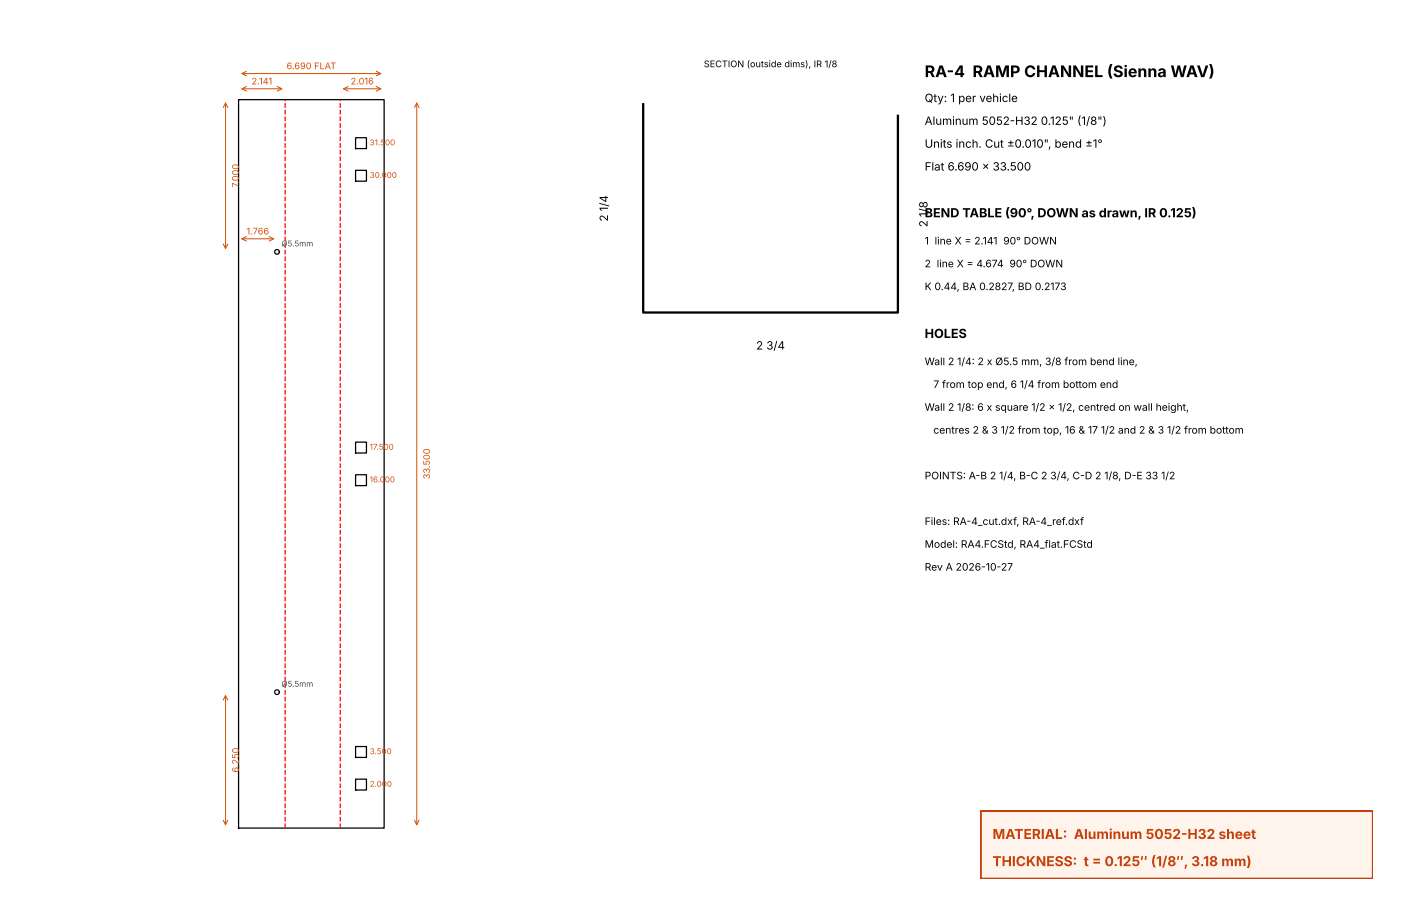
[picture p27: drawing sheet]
<svg xmlns="http://www.w3.org/2000/svg" width="432mm" height="279mm" viewBox="0 0 432 279" stroke-linecap="round" stroke-linejoin="round" font-family="sans-serif">
<defs><g id="words">
<text font-size="4.9" x="285" y="23.8">RA-4 RAMP CHANNEL (Sienna WAV)</text>
<g font-size="4.2" fill="#c2410c">
<text x="305.9" y="258.7">MATERIAL: Aluminum 5052-H32 sheet</text>
<text x="305.9" y="267.1">THICKNESS: t = 0.125″ (1/8″, 3.18 mm)</text>
</g>
<g font-size="3.9">
<text x="285" y="67">BEND TABLE (90°, DOWN as drawn, IR 0.125)</text>
<text x="285" y="104.2">HOLES</text>
</g>
<g font-size="3.5">
<text x="285" y="31.5">Qty: 1 per vehicle</text>
<text x="285" y="38.5">Aluminum 5052-H32 0.125&quot; (1/8&quot;)</text>
<text x="285" y="45.6">Units inch. Cut ±0.010&quot;, bend ±1°</text>
<text x="285" y="52.6">Flat 6.690 x 33.500</text>
<text x="187.4" y="68.3" transform="rotate(-90 187.4 68.3)">2 1/4</text>
<text x="285.9" y="70.1" transform="rotate(-90 285.9 70.1)">2 1/8</text>
<text x="233.1" y="107.8">2 3/4</text>
</g>
<g font-size="3.2">
<text x="285" y="75.4">1 line X = 2.141 90° DOWN</text>
<text x="285" y="82.4">2 line X = 4.674 90° DOWN</text>
<text x="285" y="89.5">K 0.44, BA 0.2827, BD 0.2173</text>
<text x="285" y="112.6">Wall 2 1/4: 2 x Ø5.5 mm, 3/8 from bend line,</text>
<text x="287.7" y="119.6">7 from top end, 6 1/4 from bottom end</text>
<text x="285" y="126.7">Wall 2 1/8: 6 x square 1/2 x 1/2, centred on wall height,</text>
<text x="287.7" y="133.7">centres 2 &amp; 3 1/2 from top, 16 &amp; 17 1/2 and 2 &amp; 3 1/2 from bottom</text>
<text x="285" y="147.8">POINTS: A-B 2 1/4, B-C 2 3/4, C-D 2 1/8, D-E 33 1/2</text>
<text x="285" y="161.9">Files: RA-4_cut.dxf, RA-4_ref.dxf</text>
<text x="285" y="168.9">Model: RA4.FCStd, RA4_flat.FCStd</text>
<text x="285" y="176">Rev A 2026-10-27</text>
</g>
<g font-size="2.8" fill="#d35400">
<text x="88.3" y="21.3">6.690 FLAT</text>
<text x="77.5" y="26">2.141</text>
<text x="108.1" y="26">2.016</text>
<text x="73.6" y="57.9" transform="rotate(-90 73.6 57.9)">7.000</text>
<text x="76" y="72.3">1.766</text>
<text x="132.5" y="147.8" transform="rotate(-90 132.5 147.8)">33.500</text>
<text x="73.6" y="238.3" transform="rotate(-90 73.6 238.3)">6.250</text>
</g>
<text font-size="2.8" x="216.9" y="20.7">SECTION (outside dims), IR 1/8</text>
<g font-size="2.5" fill="#d35400">
<text x="114" y="44.8">31.500</text>
<text x="114" y="54.9">30.000</text>
<text x="114" y="138.7">17.500</text>
<text x="114" y="148.8">16.000</text>
<text x="114" y="232.6">3.500</text>
<text x="114" y="242.6">2.000</text>
</g>
<g font-size="2.5" fill="#00f">
<text x="86.7" y="76">Ø5.5mm</text>
<text x="86.7" y="211.8">Ø5.5mm</text>
</g>
</g></defs>
<g fill="none" stroke="#000" stroke-width=".39">
<path d="M73.5 30.7h44.9v224.7h-44.9zM109.6 42.5h3.3v3.3h-3.3zM109.6 52.5h3.3v3.4h-3.3zM109.6 136.3h3.3v3.4h-3.3zM109.6 146.4h3.3v3.4h-3.3zM109.6 230.2h3.3v3.4h-3.3zM109.6 240.3h3.3v3.3h-3.3z"/>
<circle cx="85.4" cy="77.7" r=".73"/>
<circle cx="85.4" cy="213.5" r=".73"/>
</g>
<path d="M87.9 255.4v-224.7M104.9 255.4v-224.7" fill="none" stroke="#f00" stroke-width=".39" stroke-dasharray="1.4 .6" stroke-linecap="butt"/>
<g fill="none" stroke="#d35400" stroke-width=".31">
<path d="M68.8 33.2l.7-1.4 .7 1.4M69.5 31.8v44.9M74.5 22.7h42.9M74.5 27.4h12.4M76 22l-1.5 .7 1.5 .7M76 26.7l-1.5 .7 1.5 .7M85.5 26.7l1.4 .7-1.4 .7M105.9 27.4h11.5M107.3 26.7l-1.4 .7 1.4 .7M116 22l1.4 .7-1.4 .7M116 26.7l1.4 .7-1.4 .7M127.7 33.2l.8-1.4 .7 1.4"/>
<path d="M128.5 31.8v222.6M68.8 75.2l.7 1.5 .7-1.5M74.6 73.6h9.8M76 72.9l-1.4 .7 1.4 .8M82.9 72.9l1.5 .7-1.5 .8M68.8 215.9l.7-1.4 .7 1.4M69.5 214.5v39.9M68.8 252.9l.7 1.5 .7-1.5M127.7 252.9l.8 1.5 .7-1.5"/>
</g>
<path d="M198.2 32.1v64.3h78.5v-60.7" fill="none" stroke="#000" stroke-width=".71"/>
<path d="M302.3 250.1h120.9v20.9h-120.9z" fill="#fff4ec" stroke="#c2410c" stroke-width=".71" stroke-linecap="butt"/>
<use href="#words"/>
</svg>
